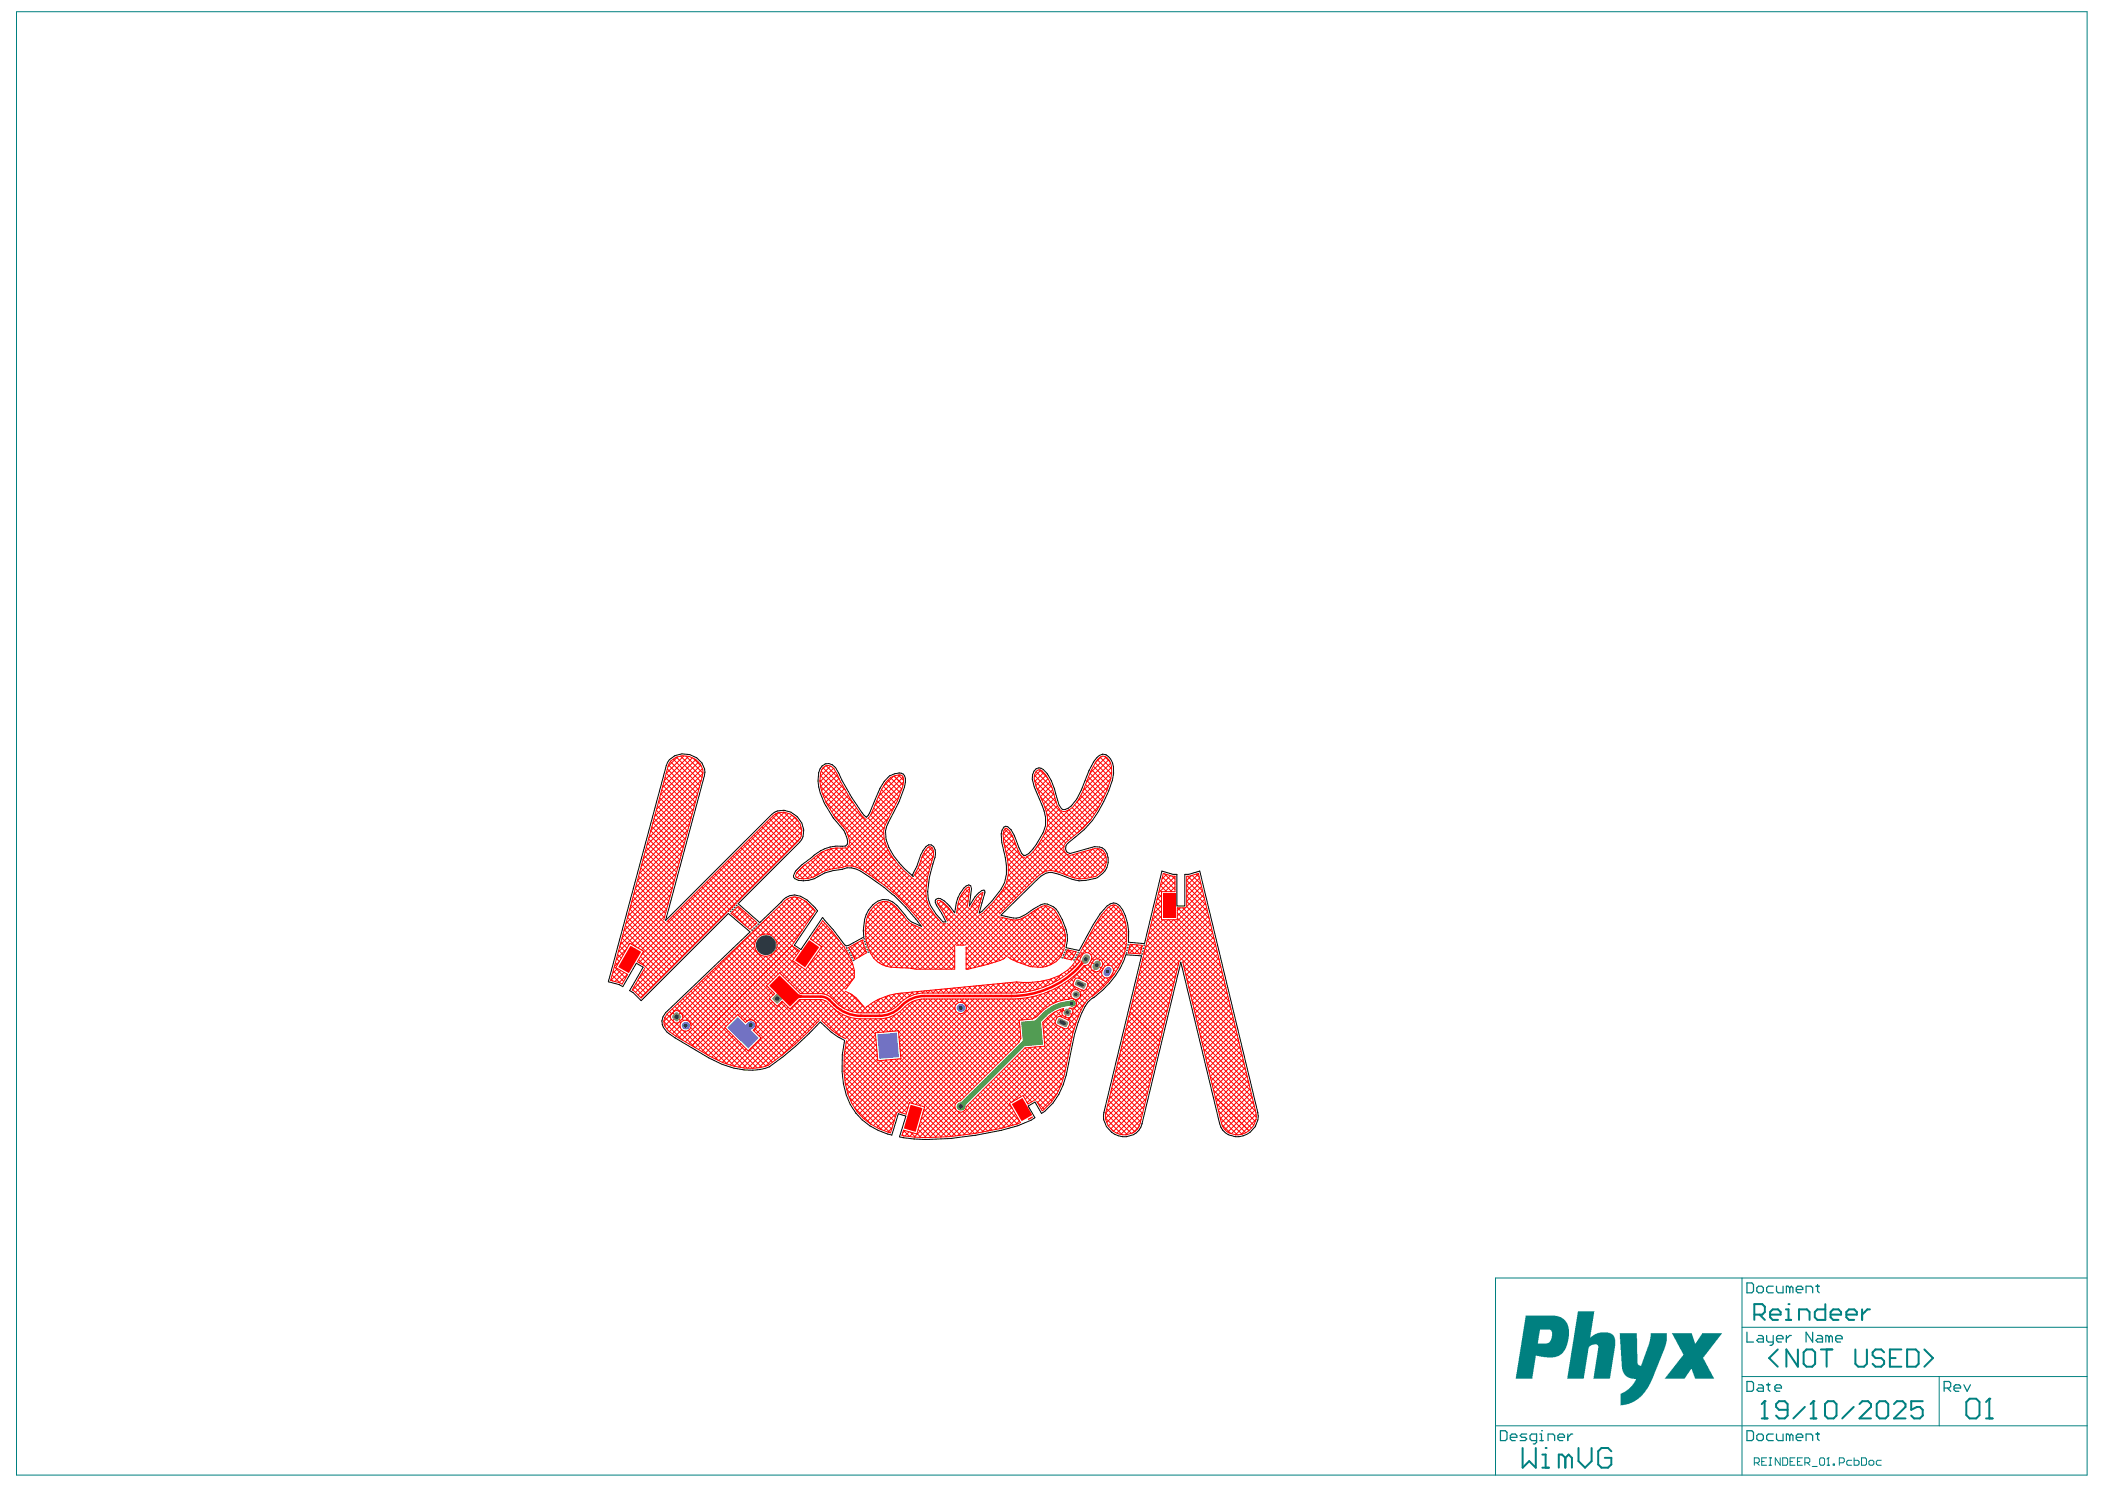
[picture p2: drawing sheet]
<svg xmlns="http://www.w3.org/2000/svg" width="297mm" height="210mm" viewBox="0 0 297 210" stroke-linecap="round" stroke-linejoin="round" font-family="sans-serif">
<g fill="#008080">
<path d="M222.7 185h2.3l-.6 3.7 .7-.5 .7-.2h1.3l.4 .2 .3 .4 .1 .4v.9l-.7 4.6h-2.4l.7-4.2a.5 .5 0 0 0-.2-.7l-.6 .1-.3 .2a.59 .59 0 0 0-.3 .6l-.6 4h-2.4z"/>
<path d="M228.5 188.1h2.5l.1 4.2 .2 .3 .1 .1 .2-.1 1.1-3.1 .2-1.4h2.3v1l-.3 1.3-1.9 4.6-.8 1.2-1 1.2-1 .5-.8 .3-.7 .1v-1.2a.45 .45 0 0 1 .4-.7l.7-.4 .6-.6 .5-.9h-.7l-.6-.2-.4-.4-.2-.4-.2-.7z"/>
<path d="M235.9 188.1h2.8l.5 1.4 .2-.1 .8-1.3h2.8l-2.7 3.4 1.6 3h-2.7l-.5-1.4h-.1l-.9 1.4h-2.8l2.4-3.1a.34 .34 0 0 0 .1-.6z"/>
<path d="M215.3 185.6h4.2l.8 .2 .6 .5 .4 .7 .1 .5-.1 1.4-.2 .8-.3 .7-.4 .6-.4 .2-.8 .3h-.9l-1.6-.3-.5 3.3h-2.3zM217.3 187.6l-.3 1.9h1.3l.3-.1 .3-.5 .1-.7a.57 .57 0 0 0-.3-.6z"/>
</g>
<g fill="none" stroke="#008080" stroke-width=".14">
<path d="M2.3 1.7h292.2v206.4h-292.2zM245.8 187.2h48.7M245.8 194.2h48.7M245.8 180.3v27.8M273.6 194.2v6.9M294.5 180.3h-83.5v27.8M211 201.1h83.5M247.6 206.3h.5l.2-.1v-.4l-.2-.1h-.5v1M247.9 206.3l.4 .4M248.6 206.2h.3M249.3 205.7h-.7v1h.7M249.6 205.7h.4"/>
<path d="M249.6 206.7h.4M249.8 205.7v1M251.2 205.7v1l-.7-1v1M251.6 205.7h.5l.2 .1v.7l-.2 .2h-.5zM252.6 206.2h.3M253.3 205.7h-.7v1h.7M253.6 206.2h.4M254.3 205.7h-.7v1h.7M254.7 206.3h.5l.2-.1v-.4l-.2-.1h-.5v1M255 206.3l.4 .4M255.7 206.9h.7M256.8 205.8l.1-.1h.4l.2 .1v.7l-.2 .2h-.4l-.1-.2z"/>
<path d="M257.8 206.7h.4M258 205.7h.1M258 205.7v1M258 205.7l-.2 .1M258.7 206.5h.2v.2h-.2zM259.6 206.3h.5l.1-.1v-.4l-.1-.1h-.5v1M261.3 206h-.5l-.2 .2v.3l.2 .2h.5M261.6 205.7v1h.6l.1-.2v-.3l-.1-.2h-.6M262.7 205.7h.5l.2 .1v.7l-.2 .2h-.5zM263.7 206.2l.2-.2h.3l.2 .2v.3l-.2 .2h-.3l-.2-.2zM265.5 206h-.6l-.1 .2v.3l.1 .2h.6"/>
</g>
<g fill="none" stroke="#008080" stroke-width=".28">
<path d="M247.6 185.4h1.1l.3-.3v-.8l-.3-.3h-1.1v2.2M248.3 185.4l.7 .8M249 197.7h.1M249 197.7v2.4M249 197.7l-.4 .4M249.8 185.4h1.5v-.3l-.4-.4h-.7l-.4 .4v.7l.4 .4h.7M250.9 190.4l-1.3 1.2 1.3 1.2M252 186.2h.7M252 184.7h.4v1.5M252.3 198.9h-1.3l-.4-.4v-.4l.4-.4h.8l.5 .4v1.6l-.5 .4h-.8l-.4-.4M252.4 184h.1M253.7 190.4v2.4l-1.6-2.4v2.4"/>
<path d="M253.9 186.2v-1.5h1.1l.3 .4v1.1M254.5 190.8l.4-.4h.8l.4 .4v1.6l-.4 .4h-.8l-.4-.4zM254.7 198.5l-1.6 1.6M255.9 197.7h.1M255.9 197.7v2.4M255.9 197.7l-.4 .4M256.9 190.4h1.7M257.5 198.1l.4-.4h.8l.4 .4v1.6l-.4 .4h-.8l-.4-.4zM257.6 184v2.2h-1.1l-.4-.4v-.7l.4-.4h1.1M257.8 190.4v2.4M258.3 185.4h1.5v-.3l-.4-.4h-.7l-.4 .4v.7l.4 .4h.7M260.5 185.4h1.5v-.3l-.3-.4h-.8l-.4 .4v.7l.4 .4h.8"/>
<path d="M261.6 198.5l-1.6 1.6M261.8 190.4v2l.4 .4h.8l.4-.4v-2M262.4 198.1l.4-.4h.8l.4 .4v.4l-1.6 1.6h1.6M262.8 184.7v1.5M263.9 184.7h-.4l-.7 .7M264.8 198.1l.4-.4h.8l.5 .4v1.6l-.5 .4h-.8l-.4-.4zM265.9 190.8l-.4-.4h-.8l-.5 .4v.4l.5 .4h.8l.4 .4v.4l-.4 .4h-.8l-.5-.4M266.7 191.6h.8M267.3 198.1l.4-.4h.8l.4 .4v.4l-1.6 1.6h1.6M268.3 190.4h-1.6v2.4h1.6M269.1 190.4h1.2l.4 .4v1.6l-.4 .4h-1.2zM271.3 197.7h-1.6v1.2l.8-.4h.4l.4 .4v.8l-.4 .4h-.8l-.4-.4"/>
<path d="M271.6 190.4l1.2 1.2-1.2 1.2M277.5 197.8l.4-.5h1l.4 .5v1.8l-.4 .5h-1l-.4-.5zM280.7 197.3h.1M280.7 197.3v2.8M280.7 197.3l-.4 .5M214.9 204.3v2.7l.9-.9 .9 .9v-2.7M217.6 207h1M217.6 205.2h.5v1.8M218.1 204.3h.1M220.9 205.7l-.5-.5h-.4v1.8M220.9 205.7v1.3M220.9 205.7l.5-.5 .4 .5v1.3"/>
<path d="M222.7 204.3v1.8l1 .9 .9-.9v-1.8M227.4 204.7l-.5-.4h-.9l-.5 .4v1.9l.5 .4h.9l.5-.4v-.9h-.9M248.6 200.1h.8M255.5 200.1h.8M280.3 200.1h.9"/>
</g>
<g fill="none" stroke="#008080" stroke-width=".17">
<path d="M246.5 194.9h.7l.2 .2v.9l-.2 .3h-.7zM246.5 181h.7l.2 .2v.9l-.2 .3h-.7zM246.5 187.9v1.4h.9M247.9 181.7l.2-.3h.5l.2 .3v.4l-.2 .3h-.5l-.2-.3zM248.1 195.3h.5l.2 .3v.7h-.7l-.2-.3 .2-.2h.7M248.1 188.4h.5l.2 .2v.7h-.7l-.2-.2 .2-.2h.7M249.3 195.3h.5M249.3 188.4v.7l.2 .2h.7M249.5 195.1v.9l.3 .3M250.2 181.4h-.7l-.2 .3v.4l.2 .3h.7M250.2 188.4v1.1l-.2 .3h-.2M250.5 195.8h.9v-.2l-.3-.3h-.4l-.2 .3v.4l.2 .3h.4"/>
<path d="M250.7 181.4v.7l.2 .3h.7v-1M250.7 188.9h.9v-.3l-.2-.2h-.5l-.2 .2v.5l.2 .2h.5M252.1 188.4v.9M252.5 181.7l-.2-.3h-.2v1M252.5 181.7v.7M252.5 181.7l.3-.3 .2 .3v.7M252.8 188.4h-.3l-.4 .5M253.5 181.9h.9v-.2l-.2-.3h-.5l-.2 .3v.4l.2 .3h.5M254.9 182.4v-1h.7l.2 .3v.7M255.8 187.9v1.4l-.9-1.4v1.4M256.2 181.4h.5M256.5 188.4h.4l.3 .2v.7h-.7l-.3-.2 .3-.2h.7"/>
<path d="M256.5 181.2v.9l.2 .3M258.1 188.6l-.2-.2h-.3v.9M258.1 188.6v.7M258.1 188.6l.2-.2 .3 .2v.7M259 188.9h1v-.3l-.3-.2h-.4l-.3 .2v.5l.3 .2h.4M274.3 195.8h.7l.3-.2v-.5l-.3-.2h-.7v1.4M274.8 195.8l.5 .5M275.7 195.8h1v-.2l-.3-.3h-.4l-.3 .3v.4l.3 .3h.4M277.1 195.3l.5 1 .4-1M211.7 201.8h.7l.3 .3v.9l-.3 .2h-.7zM213.1 202.8h.9v-.3l-.2-.2h-.4l-.3 .2v.5l.3 .2h.4M215.4 202.3h-.7l-.2 .2 .2 .3h.5l.2 .2-.2 .2h-.7"/>
<path d="M216.8 203.2h-.7l-.2-.2v-.5l.2-.2h.7v1.1l-.2 .3h-.2M217.3 203.2h.5M217.3 202.3h.2v.9M217.5 201.8h.1M218.5 203.2v-.9h.6l.3 .2v.7M219.8 202.8h1v-.3l-.3-.2h-.4l-.3 .2v.5l.3 .2h.4M221.2 202.3v.9M221.9 202.3h-.2l-.5 .5M246.5 201.8h.7l.2 .3v.9l-.2 .2h-.7zM247.9 202.5l.2-.2h.5l.2 .2v.5l-.2 .2h-.5l-.2-.2zM250.2 202.3h-.7l-.2 .2v.5l.2 .2h.7M250.7 202.3v.7l.2 .2h.7v-.9"/>
<path d="M252.5 202.5l-.2-.2h-.2v.9M252.5 202.5v.7M252.5 202.5l.3-.2 .2 .2v.7M253.5 202.8h.9v-.3l-.2-.2h-.5l-.2 .2v.5l.2 .2h.5M254.9 203.2v-.9h.7l.2 .2v.7M256.2 202.3h.5M256.5 202.1v.9l.2 .2"/>
</g>
<g fill="#f00">
<path d="M110.7 140.1l.4-.3v.1l-.2 .3z"/>
<path d="M112.7 140.2l.5 .2-.1 .4h-.4l-.2 .1z"/>
<path d="M152.6 135.4l.5 .6-.2-.1-.2 .3-.3-.3z"/>
</g>
<path d="M135.6 155.5l.2-.2 .5 .5-.2 .3z" fill="#690"/>
<g fill="none" stroke="#f00" stroke-width=".14">
<path d="M91.2 119.5l4.1 4.1M91.4 118.9l4.1 4.1M91.5 118.4l4.1 4.1M91.7 117.8l4.1 4.1M92 116.6l4.1 4.1M92.1 116l4.2 4.1-7.2 7.2M92.3 115.5l4.1 4.1M92.5 114.9l4.1 4.1M92.6 114.3l4.1 4.1M92.8 113.7l4.1 4.1M92.9 113.1l4.1 4.1M93.1 112.5l4.1 4.1"/>
<path d="M93.2 112l4.1 4.1M93.4 111.4l4.1 4.1M93.5 110.8l4.2 4.1M93.7 110.2l4.1 4.1M93.9 109.6l4.1 4.1M94 109.1l4.1 4.1M94.2 108.5l4.1 4.1M94.3 107.9l4.1 4.1M94.6 107.4l4 4M95 107.1l3.7 3.7M95.5 106.8l3.4 3.5M95.6 106.8l-1.3 1.3"/>
<path d="M96 106.7l3.1 3M96.5 106.6l-2.5 2.5M96.5 119.1l-7.1 7.1M96.8 106.7l2.4 2.4M96.8 118.1l-7.1 7.1M97.1 117.1l-7.2 7.1M97.2 106.7l-3.5 3.4M97.3 116.1l-7.1 7.1M97.6 115.1l-7.1 7.1M97.7 106.9l-4.2 4.2M97.8 107l1.2 1.1M97.9 114.1l-7.1 7.1"/>
<path d="M98.1 113.1l-7.1 7.1M98.2 107.1a2.03 2.03 0 0 1 .9 2.3l-5.4 20.4M98.2 107.1a2.65 2.65 0 0 0-3.8 .6l-8.2 30.6M98.2 107.1l-5 5M98.4 112.1l-7.1 7.1M98.6 107.5l-5.7 5.7M98.7 111.1l-7.1 7.1M98.9 107.9l-6.3 6.3M98.9 110.1l-7.1 7.1 4.1 4.1M99.1 108.4l-6.7 6.8M99.2 109.1l-7.1 7.1M104.2 120l3.6 3.5"/>
<path d="M104.6 119.6l3.5 3.5M104.9 119.2l3.6 3.6M105.3 118.9l3.6 3.5M105.7 118.5l3.5 3.5M106 118.1l3.6 3.6M106.4 117.8l3.6 3.5M106.8 117.4l3.5 3.5M107.1 117l3.6 3.6M107.5 116.6l3.6 3.6M107.9 116.3l3.5 3.5M108.2 115.9l3.6 3.6M108.6 115.5l3.6 3.6"/>
<path d="M109 115.2l3.5 3.5M109.4 114.8l3.5 3.5M109.4 114.8a2.67 2.67 0 0 1 2.9 .6 2.67 2.67 0 0 1 .6 2.9M109.4 114.8l-15.3 15.2M109.9 114.6l-19.4 19.4M109.9 114.6l3.2 3.2M110.6 114.6l2.5 2.5M110.7 114.6l-20.2 20.2M111.2 114.7l-21 21.1M111.7 115l-21.1 21.1M111.8 115l.9 .9M112.2 115.3l-21.2 21.1"/>
<path d="M112.5 115.7l-22.4 22.4M112.8 116.1l-23.5 23.6M112.9 118.3l-8.9 9M112.9 118.2l-22.5 22.5M113 116.7l-23.3 23.3M113.1 117.3l-23.1 23.1M115.7 110.1l9.4 9.4M115.8 109.4l9 9M115.8 110.9l10.5 10.5M115.9 108.8l4.5 4.5M116 111.9l14.7 14.6M116.1 108.3l3.2 3.2"/>
<path d="M116.4 108.1l-.4 .4M116.6 108l1.8 1.8M116.7 119.9l2.4 2.4M117.2 108.1l-1.4 1.4M117.2 119.7l2.5 2.5M117.3 119.7l-4.2 4.3M117.6 108.4l-1.9 1.9M117.9 119.6l2.6 2.6M117.9 108.8l-2.1 2.1M118.2 119.6l-4.3 4.3M118.2 109.3l-2.3 2.2M118.4 109.8l-2.3 2.3"/>
<path d="M118.5 110.1l-.8-1.7a1.03 1.03 0 0 0-1.2-.4 1.03 1.03 0 0 0-.7 1 6.5 6.5 0 0 0 .8 4.2l1.2 2 1.4 1.7M118.6 110.2l1.3 2.4M118.6 119.6l3.2 3.2M118.6 110.3l-2.3 2.3M118.9 119.6l-4.1 4.1M118.9 119.6a5.1 5.1 0 0 0-4.2 1.5M118.9 110.8l-2.4 2.3 14.4 14.4M119.2 111.3l-2.4 2.3M119.3 119.6l4.8 4.8M119.3 117.1l.2 .3M119.4 119.6h-.5M119.4 111.7l-2.3 2.4"/>
<path d="M119.5 117.5l.3 .8M119.6 117.7l15.7 15.6M119.7 112.2l-2.3 2.3M119.7 119.3l-.2 .2M119.8 119.3l14.9 14.9M119.8 118.3l.1 .4M119.9 118.8l-.1 .3M119.9 112.6l1.5 2.2M120 112.7l-2.3 2.3 14.9 14.9M120.3 113.1l-2.3 2.3M120.6 113.5l-2.3 2.3M120.9 114l-2.3 2.2"/>
<path d="M121.2 114.4l-2.2 2.2M121.4 114.8l.3 .4M121.5 114.9l-2.2 2.1-.1-.1M121.8 115.2l.3 .3M121.8 115.3l-2.3 2.2M122.3 115.5l-2.6 2.6M122.5 115.4l2.2 2.2M122.7 115.2l-.3 .3M122.8 115l2 1.9M123.1 114.5l1.8 1.8M123.3 114l1.9 1.8M123.5 113.5l1.9 1.9"/>
<path d="M123.7 112.9l2 2M123.9 112.4l2 2M124.2 111.9l2 2M124.4 111.4l2 2M124.7 117.3l.1 1.1M124.7 117.5l-4.6 4.7M124.8 118.2l-4.1 4.1M124.8 118.5l.4 1.2M124.8 116.7l-5.5 5.5M124.8 116.6l-.1 .6M124.9 118.8l-3.7 3.7M124.9 110.5l2 1.9"/>
<path d="M125.1 119.4l-3.4 3.3M125.2 119.7l.7 1.1M125.3 110.1l1.8 1.7M125.3 119.9l-3.2 3.1M125.4 115.3l-7.1 7.1M125.6 109.7l1.7 1.6M126.1 109.5l-1.4 1.4 2 2M126.2 109.5l1.2 1.2M126.2 113.8l-8.8 8.8-1.1 .3M126.8 109.3l.7 .8M126.8 112.4l-10.4 10.5M127 109.3l-3 3.1"/>
<path d="M127.3 111.3l-7.4 7.4 14.8 14.8M127.4 109.6l-4 4M127.5 110.3l-4.6 4.6M127.5 110.3v-.5a.54 .54 0 0 0-.6-.5l-1.2 .4-.7 .7-.6 .9-1.7 3.9M127.5 110.3l-.1 .7-.8 2-1.8 3.6M130.7 119.9l1 1M131 119.5l.7 .7M131.5 119.6l-1.4 1.4M131.5 119.6l.2 .4v.9M131.5 119.6l-.4-.2a4.3 4.3 0 0 0-1.5 2.9M141.6 117.5l1.8 1.8M141.6 118.3l5.1 5.1-5.6 5.5"/>
<path d="M141.7 119.1l4.6 4.6M141.8 117l1.1 1.1M142.2 117l-.6 .6M142.6 117.4l-1 .9M142.8 117.9l-1.1 1.1M143 118.4l-1.2 1.2M143.2 118.9l-1.2 1.3M143.4 119.4l-1.3 1.4M143.7 120l-1.5 1.4M145.9 120l-.5 .6 2.3 2.3M146 109.4l.1-.5 .3-.2 .4-.1a4.2 4.2 0 0 1 1.7 2.7l.7 2.3M146 109.4l-.1 .5 .3 1a18.5 18.5 0 0 1 1.6 4.3"/>
<path d="M146 109.4l2.7 2.7M146 110.1l3 3.1M146.1 119.8l3.2 3.2M146.2 108.9l2.2 2.2M146.3 111.2l6.1 6M146.4 119.4l4.1 4M146.5 119.2l-.5 .7M146.7 118.9l4.9 4.9M146.7 108.6l1.1 1.1M146.8 112.5l5.2 5.1M146.9 108.7l-.9 .9M146.9 118.4l5.6 5.6"/>
<path d="M147.2 118l6 5.9M147.3 109l-1.3 1.2M147.4 113.7l4.2 4.2M147.4 117.6l-.9 1.6M147.5 117.5l6.3 6.3M147.6 109.4l-1.4 1.4M147.7 116.9l2.4 2.5M147.7 114.8l3.5 3.4M147.8 116.5l-.4 1.1M147.8 116.4l2.6 2.5M147.8 115.6l2.9 3M147.8 115.3v1.2"/>
<path d="M147.9 109.8l-1.5 1.5M148.1 110.3l-1.5 1.6M148.3 110.9l-1.5 1.5M148.5 111.4l-1.5 1.5M148.7 112l-1.4 1.4M148.9 112.6l-1.4 1.3M149 113.1l-1.4 1.4M149.2 113.7l-1.4 1.4M149.2 113.7l.4 .5M149.5 114.1l-1.7 1.7M149.7 114.3l.2 .1M149.9 114.4l-2.1 2.2"/>
<path d="M150.1 119.8l.1 .3-3.1 3.1M150.1 119.4l-13.9 13.9M150.2 119.3l-.1 .4M150.3 114.5h-.3M150.3 114.5l2.5 2.4M150.4 118.8l-.2 .3M150.8 114.3l-.4 .1M151.3 113.9l2.2 2.2M151.3 113.9l-.4 .3M151.6 117.9l-1.1 .9M151.6 113.5l2.2 2.2M152 113.1l2.1 2.2"/>
<path d="M152.1 112.9l-.7 1M152.2 112.9l.6-1.3a16 16 0 0 1 2.1-4.5l.4-.3a.86 .86 0 0 1 1.2 .4 3.3 3.3 0 0 1 .2 2.8 15.3 15.3 0 0 1-5.1 7.9M152.3 112.7l2.1 2.2M152.5 112.2l2.2 2.2M152.8 111.7l2.2 2.2M153 111.2l2.2 2.3M153.1 116.5l-2.2-2.3-3.6 3.6M153.2 110.7l2.3 2.3M153.4 110.1l2.3 2.4M153.6 109.6l2.4 2.4M153.6 119.9l2.3 2.4M153.9 115.6l-1.9 1.9"/>
<path d="M154 108.6l2.4 2.3-15.7 15.7M154.2 119.8l-3.7 3.7M154.2 119.8l1.9 1.9M154.3 108.1l2.3 2.3M154.9 107.2l2 2M154.9 119.7l1.2 1.2M155 119.7l-4 4M155.1 113.7l-19.7 19.6M155.2 106.8l1.7 1.6M155.4 106.7l-.8 .9 2.1 2.2M155.5 119.9l-3.9 3.9M155.9 106.7l.7 .8"/>
<path d="M155.9 112.2l-24.6 24.5-8.4-8.3M156.1 106.8l-2.3 2.3 2.4 2.4M156.5 107.2l-3.2 3.1M156.7 107.6l-3.9 3.9M156.7 109.8l-14.7 14.8 .3-1.2M156.9 108.2l-5 5M156.9 109l-10.8 10.7M86.2 138.1l.3 .3M86.4 137.5l1.1 1.2-1.3-.4M86.5 137l1.5 1.4M86.7 136.4l1.6 1.6M86.8 135.8l.3 .3"/>
<path d="M87 135.2l.4 .4M87.1 136.6l-.7 .7M87.2 134.6l.5 .6M87.3 134.1l.6 .6M87.4 135.6l-.7 .7M87.5 133.5l.7 .7M87.6 136.9l-1.4 1.4M87.6 132.9l.9 .9M87.8 132.3l1 1M87.9 131.7l1.9 1.9M88.1 137.2l-1.3 1.3M88.1 131.2l6 6"/>
<path d="M88.2 130.6l6.3 6.2M88.4 130l6.4 6.4M88.4 137.4l.1 .1M88.4 133.9l-1.4 1.4M88.5 137.4l-1.1 1.2M88.6 129.4l6.6 6.7M88.7 128.8l6.9 6.9M88.9 128.2l7 7.1M89 127.7l7.3 7.2M89.2 127.1l7.5 7.5M89.3 126.5l7.8 7.7M89.5 139.2l1.3 1.3"/>
<path d="M89.5 125.9l7.9 7.9M89.6 125.3l4.2 4.1M89.8 138.7l1.3 1.4M89.8 124.8l4.1 4.1M90 124.2l4.1 4.1M90 138.2l1.5 1.5M90.1 135.4l2.9 2.9M90.1 123.6l4.1 4.1M90.3 123l4.1 4.1M90.3 137.8l1.6 1.6M90.4 134.9l3 3M90.4 122.4l4.1 4.1"/>
<path d="M90.6 137.3l1.7 1.7M90.6 121.8l4.1 4.2M90.7 134.5l3 3M90.7 121.3l4.1 4.1M90.8 136.8l1.8 1.8M90.9 136.2l-.9-.5 .8-1.5-1.9-1.1-2 3.4 1.7 1-.8 1.3-.3-.1M90.9 120.7l4.1 4.1M91 136.6l-1.8 3 .3 .2M91.1 120.1l4.1 4.1M93.7 130l-3.7 3.7M93.8 129.2l-4.2 4.3M94.1 128.2l-5 5"/>
<path d="M94.2 129.9l3.6 3.6M94.4 127.2l-7.2 7.1M94.6 129.5l3.6 3.6M94.6 126.2l-7.1 7.1M94.9 125.2l-7.1 7.1M95 129.2l3.5 3.5M95.2 124.2l-7.1 7.1M95.3 128.8l3.6 3.6M95.4 123.2l-7.1 7.1M95.7 128.4l3.6 3.6M95.7 122.2l-7.1 7.1M96 121.2l-7.1 7.1"/>
<path d="M96.1 128.1l3.5 3.5M96.4 127.7l3.6 3.6M96.8 127.3l3.6 3.6M97.2 127l3.5 3.5M97.5 139.8l5 5M97.6 126.6l3.5 3.6M97.9 139.4l4.9 5M97.9 126.2l3.6 3.6M98.2 139.1l5 4.9M98.3 125.9l3.5 3.5M98.6 138.7l5 5M98.7 125.5l3.5 3.5"/>
<path d="M99 138.4l4.9 4.9M99 125.1l3.6 3.6M99.4 138l6 6M99.4 124.8l3.6 3.5M99.8 137.6l6.2 6.2M99.8 124.4l3.6 3.6M100.1 137.3l11 10.9M100.1 124l3.6 3.6M100.5 123.6l3.6 3.6M100.5 136.9l11 11M100.9 123.3l3.5 3.5M100.9 136.6l11 11"/>
<path d="M101.2 122.9l3.6 3.6M101.3 136.2l11 11M101.6 122.5l3.6 3.6M101.6 135.8l11.1 11.1M102 122.2l3.5 3.5M102 135.5l11 11M102.3 121.8l3.6 3.6M102.4 135.1l11 11M102.6 128.7l-12.1 12.1-1-1M102.7 121.4l3.6 3.6M102.8 134.8l5.9 5.9M103.1 121.1l3.5 3.5"/>
<path d="M103.1 134.4l6 6M103.3 128.7l2 1.9M103.5 120.7l3.5 3.6M103.5 134l4.9 4.9M103.6 128.3l-.4 .5 2.6 2.3M103.6 128.3l.6-.5 2.6 2.4M103.6 127.7l-.7 .6-.1 .3M103.7 128.3l2.5 2.5M103.8 120.3l3.6 3.6M103.9 133.7l4.8 4.8M103.9 127.5l-.2 .1-.1 .1M104.1 128l2.4 2.4"/>
<path d="M104.3 133.3l4.8 4.8M104.5 128.1l-1 1M104.7 133l4.8 4.8M104.9 128.5l-1 1M105 132.6l4.8 4.8M105.3 128.8l-1 1M105.4 132.2l1.1 1.1M105.7 129.2l-1 .9M105.8 131.9l.8 .8M106 131.7l-11.9 11.3a1.62 1.62 0 0 0 .4 2.6l5.7 3.4a10.1 10.1 0 0 0 7.7 1.5l.5-.2a42.7 42.7 0 0 0 7.2-6.3M106.1 129.5l-1 1M106.2 130.8l-.3 .3"/>
<path d="M106.5 129.8l-1 1M106.5 133.5l-10.2 10.2M106.5 131.2l.8 .7M106.5 130.4l-.3 .3M106.7 134.1l-9.9 9.8M106.7 132.5l-10.5 10.6M106.8 130.2l-.3 .2M106.9 130.8l1 1M107 134.5l-9.7 9.7M107.3 130.4l-1.2 1.1 .8 .8M107.3 130.4l1.5 1.6M107.4 134.8l-9.9 9.9"/>
<path d="M107.7 130.1l4.7 4.7M108 129.7l4.7 4.6M108.2 139.1l-4 4.1M108.4 129.4l3.6 3.6M108.5 129.3l-14.8 14.8M108.6 139.5l-4.1 4.1M108.7 134.8l5.4 5.4M108.8 129l3.5 3.5M109 139.9l-4.1 4M109.1 134.5l5.7 5.7M109.2 128.6l3.4 3.5M109.4 132.6l2.7 2.6"/>
<path d="M109.4 134.1l6.2 6.1M109.6 128.3l3.3 3.3M109.6 133.5l6.8 6.7M109.9 127.9l3.3 3.3M110.3 127.6l3.2 3.1M110.4 127.5l-3 2.8M110.7 127.2l3.1 3.1M111.1 126.8l3 3.1M111.1 126.8a2.19 2.19 0 0 1 2.6 .4l1.1 1M111.1 126.8l-.7 .6M111.6 126.6l2.8 2.8M111.8 133.3l-14.2 14.2"/>
<path d="M111.8 135.5l-1.7 1.8M111.9 133.5l.9 .6-1 1.4M112 126.5l-16.2 16.2M112.2 133.7l-14.1 14.1M112.2 123.6l.3 .2M112.3 126.5l2.4 2.5M112.3 135.8l-1.9 1.9M112.5 123.1l.9 .9M112.5 123l-.3 .6M112.6 134l-14 14.1M112.6 126.6l-5.3 5.4M112.7 136.1l-1.9 1.9"/>
<path d="M112.8 122.7l1.2 1.2M113.1 136.4l-1.9 2M113.2 126.8l-5 5M113.2 131.2l-16 16M113.2 122.3l1.4 1.5M113.5 127l1.5 1.5M113.6 122l-1.2 1.2M113.6 136.7l-2.1 2.1M113.6 122l1.5 1.5M113.6 127.1l-4.8 4.8M113.6 136.8l5.6 5.5M114 136.4l6.4 6.3"/>
<path d="M114 121.7l1.6 1.6M114 127.5l-4.8 4.8M114.3 135.9l6.9 7M114.4 132.4l.3 .3M114.4 127.8l-4.9 4.9M114.4 121.4l1.7 1.6M114.6 135.5l7.4 7.4M114.7 121.2l-1.4 1-.8 .8M114.7 129l-18 18M114.8 128.2l.2 .3-3.1 4.7M114.8 128.2l-5.2 5.1M114.9 121l1.7 1.8"/>
<path d="M114.9 135.1l4.5 4.4 1.2-1.6M115 131.5l5.6 5.6M115.2 134.6l4.5 4.5M115.3 120.7l1.9 1.9M115.3 131.1l5.1 5M115.5 134.2l4.5 4.5M115.6 130.6l4.2 4.2M115.7 120.4l2.1 2.1M115.8 133.8l4.5 4.5M115.9 130.2l2.5 2.5M116.2 120.1l2.3 2.3M116.2 130l-.1-.1-1.7 2.5 1.5 1.2-2.2 3.2-1.9-1.3"/>
<path d="M116.2 120.1l-3.7 3.7M116.2 130l1.2 1.3 1.6 2.1M116.3 122.9a4.5 4.5 0 0 1-3.6 1l-.4-.2M116.4 130.2l-1.7 1.7 5.9 5.9M116.7 130.6l-2 2.1M117.1 131l-2 2M117.4 131.4l-1.8 1.9M117.8 131.8l-2.1 2.1M118.1 132.3l-4.1 4M118.4 132.7l-6.5 6.4M118.7 133.1l-6.4 6.4M119 133.5l-6.3 6.4"/>
<path d="M119 133.5l.2 .1v.2l.2 .2 .7 1.4M119.3 134l-6.2 6.2M119.4 139.8l-1.5 1.5M119.4 139.9l.8 .4 .6 .5 1.1 1.2M119.4 122.2l-1.9 .4M119.5 122.2h.7M119.6 134.4l-5.8 5.8M119.7 133.6l.9 1.7M119.8 134.9l-5.2 5.3M119.9 133.6l1.8-1 .1 .1 .1 .9 .4 .6-.1 .2-1.6 1M120 133.5l1.4 1.4M120.1 135.4l-4.8 4.8"/>
<path d="M120.1 135.4l.2 .3M120.3 122.2l.6 .1M120.3 134.5l.6 .7M120.3 135.8l.3 1.1v1M120.3 135.9l-4.3 4.3M120.5 136.5l-3.9 3.8M120.5 133.3l1.3 1.4M120.6 137.9l-3.1 3M120.6 137.1l-3.5 3.5M120.9 133l1.3 1.3M120.9 122.4l.7 .3M121.1 132.9l-1.1 1.1"/>
<path d="M121.4 132.7l.4 .5M121.6 122.7l3.3 2.3M121.8 133l-1.5 1.5M121.9 133.6l-1.4 1.4M122.1 131.2l5.3 5.3M122.1 134.1l-.9 .9M122.2 132.3v.3M122.2 132l4.4 4.5M122.2 132.6l.3 1.1 .3 .6M122.2 130.6l6 6-1.3-.1a4 4 0 0 1-4.1-2.1M122.2 129.9l6.8 6.8M122.3 132.9l3.6 3.5"/>
<path d="M122.4 129.3l7.4 7.4M122.6 128.8l8 7.9 7.6-7.6M122.6 134l2.3 2.2M123.3 127.9l8.7 8.8 2.7-2.6M123.6 127.6l9.2 9.1M124.1 127.3l9.4 9.4M124.6 127.2l-2.2 2.2M124.7 127.2l9.5 9.5M125 125l1.3 1.1M125.3 127.2l-3.1 3.1M125.6 120.3l-3 3M125.6 127.4l1.9 1.9"/>
<path d="M125.8 127.5l-3.7 3.7M125.8 127.5a1.86 1.86 0 0 0-2.5 .3 4.7 4.7 0 0 0-1.1 4.4M125.8 127.5l.6 .4 1.5 1.8M125.8 120.8l-2.8 2.8M125.9 120.8l.7 1.1M126.2 121.2l-2.7 2.7M126.2 127.8l-4.1 4.1M126.4 126.1l1.5 1.6M126.5 121.6l-2.6 2.6M126.6 128.2l-4.4 4.4M126.7 121.9l2 1.9-2.3 2.4M126.8 122l-2.5 2.5"/>
<path d="M126.9 128.6l-4.5 4.5M127.2 122.4l-2.4 2.4M127.3 129l-4.8 4.7M127.5 122.8l-2.3 2.4M127.6 129.4l-4.8 4.8M127.9 123.2l-2.3 2.3M127.9 127.7l1.5 1.8M128.3 130.1l-5 5.1M128.3 123.5l-2.3 2.4M128.4 130.2l-.5-.4-4.9 4.9M128.5 130.3l1.4 .6 4.8 4.8M128.6 130.3l6.1 6.2"/>
<path d="M128.6 140l.4 .3M128.8 130.4l-5.1 5.1M128.8 123.9l1.8 1.9M128.8 139.9l-.7 .8M129.3 130.6l-5.2 5.2M129.3 122.9l1.5 1.5M129.3 139.9l.3 .3M129.5 129.5l.7 1M129.6 122.4l1.3 1.4M129.6 122.3l-.5 1.1v.2M129.6 139.9l-.3 .3M129.8 121.9l1.2 1.3"/>
<path d="M129.8 130.9l-5.2 5.2M129.9 121.4l1.3 1.2M130 139.8l.2 .3M130.1 120.8l1.2 1.2M130.4 120.3l1.1 1.1M130.5 139.8l-.4 .3M130.6 125.8l.1 1M130.6 139.8l.4 .3M130.7 125.6l-2.5 2.4M130.7 126.3l-2.2 2.1M130.7 126.9l.3 .9M130.8 127l-1.9 1.8"/>
<path d="M130.8 124.7l-2.9 2.9M130.9 123.9l-3.4 3.4M130.9 123.7l-.3 2M130.9 127.5l-1.7 1.7M131.1 127.9l.8 1.2M131.1 122.9l-4 4M131.2 128l-1.6 1.6M131.3 139.7l-.4 .4M131.3 139.7l.4 .4M131.4 121.9l-4.6 4.6M131.5 128.5l-1.6 1.5M131.7 120.9l-2.6 2.6 1.6 1.6"/>
<path d="M131.7 120.9l-.8 2.8M131.7 120.1l-2 2M131.8 128.9l-1.6 1.6 4.5 4.5M131.9 129.2l1 1M132 139.6l.4 .5M132.1 129.3l-7 7M132.1 139.6l-.5 .5M132.2 127.1l.2 .5 .7 1.1 .6 1.2M132.3 127.1l.3-.1 .5 .3 .7 .7 .7 .9M132.3 127.4l8.3 8.3M132.4 129.7l-6.7 6.7M132.7 139.6l.5 .5"/>
<path d="M132.7 127.1l1.6 1.6M132.8 130.1l-6.4 6.4M132.8 127.1l-.4 .4M132.9 139.5l-.5 .6M133 130.3l3 3M133.2 127.4l-.5 .6M133.3 130.3l-6.2 6.2M133.3 139.5l.6 .6M133.4 129.2l6.6 6.6M133.5 130.3h-.4M133.6 127.8l-.7 .6M133.7 130.2l5.7 5.8"/>
<path d="M133.7 139.5l-.6 .6M134 128.2l-.8 .7M134 139.4l.7 .7M134.3 128.6l-.8 .8M134.6 139.4l-.8 .7M134.6 129l-.9 .9M134.7 129l6.4 6.5M134.7 139.4l.7 .7M134.7 134.8l-1.9 1.9M134.7 135.5l-1.2 1.2M134.7 136.3l-.4 .4M134.7 133.6v3.1h-5.4l-1.1-.1"/>
<path d="M135 133.3h1.1M135 128.6l6.6 6.7 .2-.2M135.1 128l7 6.9M135.2 127.4l-.2 1.4M135.2 127.4l8.4 8.3M135.4 126.8l9.3 9.3M135.6 126.3l1 1M135.9 125.9l.8 .7M136 139.2l.9 .9M136.2 139.2l-.9 .9M136.2 125.4l.5 .6M136.3 133.6l2.6 2.6"/>
<path d="M136.3 134.4l2 1.9M136.3 133.6v3.1a23.7 23.7 0 0 0 5.4-1.5l.1-.2M136.3 135.1l1.4 1.4M136.3 135.9l.8 .7M136.3 136.6l.2 .1M136.5 127.8l-8.7 8.7M136.6 127l-1.6 1.6M136.7 125.1l.1 .2M136.7 139.2l.9 .9M136.7 125.1a2.46 2.46 0 0 0-1.3 1.7l-.2 .6M136.7 126.2l-1.5 1.5M136.8 125.1v.3l-.3 2.4"/>
<path d="M136.8 125.3l-1.4 1.4M137 139.1l-.9 1M137.1 127.8l.8 .8-8.1 8.1M137.4 139.1l1 1M137.4 127.3l.7 .7M137.7 126.9l.6 .6M137.8 139.1l-1 1M138 126.5l.4 .4M138 139l1.1 1.1M138.2 127.6l-9.1 9.1M138.3 129l7.4 7.4M138.4 126.1l.2 .2"/>
<path d="M138.5 126.6l-10 10M138.6 139l-1.1 1.1M138.7 125.9l-.9 .8-.8 1.2M138.7 128.8l-.4 .2M138.7 139l1.1 1.1M138.7 125.9l-.8 2.8M138.8 128.7l7.7 7.7M139.1 128.3l8.1 8.1M139.4 138.9l1.2 1.2M139.5 138.9l-1.2 1.2M139.5 128l8.3 8.3M139.9 127.6l1.2 1.3"/>
<path d="M140.1 138.8l1.2 1.3M140.1 127.3l-1.4 1.5M140.2 127.2l1.3 1.3M140.3 138.8l-1.3 1.3M140.5 126.8l1.4 1.3M140.7 138.8l1.3 1.3M140.9 126.4l1.3 1.4M141 129.2l-4.7 4.7M141.1 138.7l-1.4 1.4M141.2 129.4l.9 .2M141.2 126l1.4 1.4M141.5 125.6l-1.3 1.7"/>
<path d="M141.5 125.5l1.5 1.5M141.5 129.5l-5.2 5.2M141.8 125.1l1.6 1.6M141.8 129.5l6.5 6.5M141.9 138.7l-1.4 1.4M141.9 120.1l4.1 4M142 124.6l-.5 1M142 124.6l1.7 1.7M142.1 138.6l1.4 1.5M142.1 129.6l.9 .2M142.1 129.6l-5.8 5.8M142.1 121l3.5 3.5"/>
<path d="M142.1 124l2 1.9M142.2 135l1.3 .7a5 5 0 0 0 5.5 0l.5-.6M142.2 121.9l3 2.9M142.3 123.4l2.2 2.2M142.3 122.6l2.5 2.6M142.3 122.2v1.1M142.7 138.6l-1.5 1.5M142.8 138.6l1.4 1.4M143 129.8h.4l-6.9 6.9M143.4 138.5l1.4 1.4M143.5 138.5l-1.5 1.6M143.9 120.4l-1.6 1.7"/>
<path d="M143.9 129.7l-.4 .1 5.7 5.7M143.9 120.5l-.4-.8a5.9 5.9 0 0 0-1.4-2.8h-.3l-.3 .8 .1 1.1 .5 2.2 .2 1.1M144 120.6l.2 .2M144.1 129.6l5.5 5.5 .2-.3v-.1l.4-.9M144.2 120.8l-1.9 2M144.4 120.9h.2M144.6 129.4l-7.2 7.1M144.6 129.4l5.2 5.2M144.8 129.3l-.8 .4M144.9 120.8l2.3 2.3M145.1 129.1l5 5M145.1 120.8l-2.9 2.8"/>
<path d="M145.3 120.6l-.5 .3M145.4 139.8l-1.2-1.2-1.5 1.5M145.5 128.8l4.7 4.7M145.7 138.6l.9 .9M145.7 138.6l-1.4 1.4M145.7 120.2l2.7 2.6M145.9 128.5l4.4 4.4M146 139.7l-1.1-1.1-1.4 1.5M146.3 138.5l.9 .8M146.4 128.2l3.9 4M146.5 138.5l-1.4 1.4M146.6 128.1l-8.2 8.2"/>
<path d="M146.7 138.5l-1.3 .1-2-.1-16.4 1.6a8.7 8.7 0 0 0-4.7 2M146.9 127.9l3.3 3.4M147 138.4l.7 .7M147.4 127.8l2.4 2.3-5.8 5.8M147.4 138.3l-1.3 1.3M147.5 122.9l-.7 .5M147.6 138.3l.6 .6M147.6 127.8l-8.2 8.2M147.8 139.9l1.4 1.4M148 122.8l-.4 .1M148.1 122.8h.4M148.1 138.2l-1.4 .3"/>
<path d="M148.2 139.8l-4.1 4.1M148.2 128l-7.7 7.7M148.2 138.1l.5 .5M148.5 138l-1.3 1.3M148.6 122.8l.9 .3M148.6 128.3l-6.7 6.7M148.7 137.9l.5 .5M148.8 128.4l.1 .1M148.8 135.8l-6.1-6.1-6.4 6.4M148.8 139.5l1.6 1.5M148.8 128.4a1.66 1.66 0 0 0-1.8-.6l-2.1 1.4M148.8 128.4l.9 1.4 .5 1.4"/>
<path d="M149 128.6l-6.5 6.6M149.3 137.7l.3 .4M149.3 129.1l-6.4 6.3M149.3 139.2l1.7 1.7M149.5 137.6l-1.4 .6M149.5 129.6l-6.1 6.1M149.7 139l-4.8 4.8M149.7 137.5l.4 .3M149.8 139l1.3 1.3M149.8 137.4l-1.3 1.3M149.9 134.3l-1.8 1.8M150 130.6l-5.5 5.4"/>
<path d="M150.2 131.1l-5.1 5.1M150.2 131.2l.2 1.4-.2 1M150.2 137.2l.3 .3M150.2 135l.3 .2M150.2 138.7l1.1 1.1M150.2 120.2l.2 .2M150.2 133.3l-3.1 3.1M150.3 131.8l-4.6 4.6M150.3 134.7l-.1 .4M150.4 132.4l-4 4M150.5 134.5l.8 .8-.1 .1-1.1-.2M150.5 120.5l.4 .1"/>
<path d="M150.5 137.4l1.9-1.8v-.2a.88 .88 0 0 1 .6-.9 .88 .88 0 0 1 1 .4 1.12 1.12 0 0 1-1 1.3 13.4 13.4 0 0 1-10.2 4.7h-12.4a4 4 0 0 0-2.8 1.2M150.5 120.5l-2.3 2.3M150.6 136.9l.3 .2M150.7 138.4l1.2 1.2M150.7 136.8l-1.2 .8M150.7 134l.8 .8M150.9 134.1l-.6 .6M151 136.5l.3 .3M151.1 120.7l3.3-1a1.35 1.35 0 0 1 1.7 1.3 2.64 2.64 0 0 1-2.9 2.9l-.9 .1-.9-.2-1.9-.7M151.1 138.1l.4 .4M151.1 120.7l-2.3 2.2M151.3 136.2l-.5 .6"/>
<path d="M151.3 120.6l3.1 3.1M151.4 136.1l.3 .3M151.4 138.7l-2.8 2.9M151.4 135l-.3 .4M151.5 137.7l.3 .3M151.5 134.2l-1 1M151.6 135.8l-.3 .4M151.7 135.7l.3 .3M151.7 134.2l.1 .2M151.7 139.2l-.2-.2a.74 .74 0 0 1 .7-1l1.2 .6a.74 .74 0 0 1-.7 1.1M151.7 139.2l1 .5M151.7 139.2l-1.9 1.9-1.5-1.4"/>
<path d="M151.8 135.4l-.2 .3M151.9 134.3l-.5 .9M151.9 134.3l-1.2-.3-.4 .6M151.9 137.4l.8 .8M151.9 120.4l3 3M152 135.3l.4 .3a12.5 12.5 0 0 1-9.6 4.5l-1.4-1.4M152 135.1l-.2 .2M152.1 120.4l-2.7 2.6M152.2 139.4l-.2 .2M152.2 134.8l.3 .3M152.2 134.7l-.2 .3M152.3 137l2.7 2.8"/>
<path d="M152.4 134.4l-.2 .2M152.5 120.3l2.8 2.8M152.5 134.3l.3 .3M152.6 136.6l2.8 2.9M152.7 139.7l1.1 1.1M152.7 139.7l-.3 .3M152.7 133.8l.6 .6M153 136.2l2.8 2.9M153 133.3l1.9 2M153 120.1l2.7 2.6M153.1 120.1l-3.1 3.1M153.2 136.2l-7.5 7.5-2.8-2.8"/>
<path d="M153.3 132.9l3.3 3.3M153.3 139.5l.9 1M153.5 139l1.1 1.1M153.5 132.4l4.2 4.2M153.5 136.1l.4 .4M153.8 131.9l4.2 4.2M153.9 135.7l.2 .2M153.9 136.2l-1.7 1.8M154 131.4l4.2 4.2M154.1 135.1l.3 .3M154.1 136.8l-1.4 1.4M154.3 130.9l4.1 4.2"/>
<path d="M154.4 135.4a.73 .73 0 0 1 .9 0 .73 .73 0 0 1 .2 1 .8 .8 0 0 1-.7 .7 .8 .8 0 0 1-.9-.6 1.35 1.35 0 0 1 .5-1.1zM154.5 137.1l1.7 1.6M154.6 130.5l4 4.1M154.6 137.1l-1.4 1.3M154.8 130l4 3.9M155.1 136.9l.4 .4M155.1 129.6l3.8 3.7M155.4 129.1l3.6 3.6M155.4 136.5l.2 .2M155.5 137.6l-3.7 3.7M155.6 135.9l.4 .4M155.6 136.8l-2.1 2.1"/>
<path d="M155.8 122.6l-.7 .6M155.8 128.7l3.2 3.3M155.9 120.3l-3.7 3.7M155.9 137.9l-4.6 4.6M156 136.3a.73 .73 0 0 1 .9 0 .73 .73 0 0 1 .1 .9 .8 .8 0 0 1-.7 .7 .8 .8 0 0 1-.8-.5 1.34 1.34 0 0 1 .5-1.1zM156 120.9l-3 3M156.1 128.3l2.9 2.9-4.1 4.1M156.1 121.5l-2.3 2.3M156.2 138l.3 .3M156.5 128l2.4 2.3M156.7 137.8l.1 .1M156.9 127.7l1.7 1.6"/>
<path d="M157 137.3l.2 .2M157.1 136.7l.4 .4M157.3 137.3l-3.3 3.3 .2-.1M157.3 127.7l-2.7 2.7M157.8 127.9l-4.1 4.2M157.8 127.9a6.6 6.6 0 0 1 1.2 5M157.8 127.9a.93 .93 0 0 0-1.4 .1l-1 1.1-.9 1.5-2 3.6M158.1 128.4l-5.3 5.3M158.3 135.6l-1.2 1.1M158.4 128.9l-6.6 6.5M158.6 129.4l-5.1 5M158.6 134.6a11.9 11.9 0 0 1-4.4 5.9"/>
<path d="M158.7 134.5l-1.9 1.8M158.7 129.9l-4.7 4.8M158.8 133.5l-2.6 2.7M158.9 130.6l-4.9 4.9M159 132.7l-3.4 3.4M159 131.9l-3.6 3.6M159 133l-.3 1.5M159.3 134.2l-.1 .2 1.7 .2M159.3 133.8l.8 .7M159.3 133.8v.4M159.4 133.4l-.1 .4M159.4 133.3v.1"/>
<path d="M159.5 133.2l1.7 .2-.1 .5-.2 .7zM159.9 133.2l-.6 .6M160.2 139.8l4.2 4.2M160.3 139.2l4.2 4.2M160.3 133.3l.7 .7M160.5 138.6l4.2 4.2M160.6 133.3l-1.2 1.2M160.6 138l4.2 4.2M160.7 137.4l4.2 4.2M160.9 136.8l4.2 4.2M160.9 134.4l-.1 .1M161 136.2l4.2 4.2"/>
<path d="M161.2 133.4l-1.1 1.1M161.2 135.6l4.2 4.2M161.3 135l4.2 4.2M161.3 134.9l-5.3 22.1M161.4 134.4l4.3 4.2M161.6 133.8l4.2 4.2M161.7 133.4l-.1 .2v.2l-.1 .2v.2l-.2 .6M161.7 133.2l4.2 4.2M161.9 132.6l4.2 4.2M162 132l4.2 4.2M162.2 131.4l4.2 4.3M162.3 130.9l11.4 11.3"/>
<path d="M162.5 130.3l10.9 10.9M162.6 129.7l10.6 10.6M162.7 129.1l10.3 10.2M162.9 128.5l1 1M163.2 127.3l.7 .7M163.3 126.7l.6 .6M163.5 126.1l.4 .4M163.6 125.5l.3 .3M163.7 124.9l.9 .9M163.9 124.3l1.5 1.5M163.9 127.8l-1.1 1.1M163.9 128.5l-1.3 1.3"/>
<path d="M163.9 129.2l-1.6 1.6M163.9 126.3l-.6 .6M163.9 127l-.9 .9 .9 .8M164 123.7l1.8 1.8M164.1 129.7l-2 2.1M164.2 129.7l8.5 8.6M164.3 123.3l1.5 1.5M164.6 123.4l-.6 .6M164.9 129.7l-3 3M164.9 129.7l7.6 7.6M165.2 123.5l-1.5 1.5M165.4 123.6l.4 .4"/>
<path d="M165.4 123.6l-1.2-.4-2.4 10M165.5 139.5l-6.9 6.8M165.5 123.6h.3v2.2h-1.9v3.9h2.2v-1.6h1.1M165.6 129.7l-4 4M165.6 129.7l6.7 6.7M165.7 138.5l-6.9 6.8M165.8 124.4l-1.4 1.4M165.8 125.1l-.7 .7M165.8 123.6l-2.3 2.3M165.9 137.5l-6.8 6.9M166.1 128.8l5.7 5.6M166.1 129.5l5.9 5.9"/>
<path d="M166.2 136.6l-6.9 6.8M166.2 128.1l5.4 5.4M166.4 135.7l-5.5 22.8a2.48 2.48 0 0 1-2.2 1.6 2.48 2.48 0 0 1-2.3-1.3l-.4-.9v-.9M166.5 128.1l-.4 .4M166.9 135.7l5.5 22.8a2.13 2.13 0 0 0 1.9 1.6M166.9 128.1l4.4 4.4M167 136.3l6.9 6.9M167.3 137.3l6.8 6.8M167.4 127.9l3.7 3.6M167.5 124.2l2.4 2.5M167.5 124.9l2.7 2.7M167.5 138.3l6.9 6.8"/>
<path d="M167.6 123.6l2.1 2.1M167.7 123.6h-.2v4.2M167.7 139.2l6.9 6.9M167.8 123.6l1.3-.4 8.1 33.8v.9M168.2 123.5l-.7 .7M168.2 123.5l1.3 1.2M168.8 123.3l.4 .5M169.1 123.3l-1.6 1.6M169.3 123.9l-1.8 1.8 2.9 2.9-9.9 10M169.4 124.5l-1.9 1.9 3.1 3.2M169.6 125.1l-2.1 2 3.4 3.5M169.7 125.6l-3.6 3.6"/>
<path d="M169.8 126.2l-8.4 8.5M170 126.8l-8.8 8.8M170.1 127.4l-9.2 9.2M170.3 128l-9.6 9.6M170.6 129.2l-10.4 10.3M170.7 129.8l-10.7 10.7M170.8 130.4l-11 11.1M171 131l-11.5 11.4M171.1 131.6l-4.2 4.2M171.3 132.2l-4.2 4.2M171.4 132.8l-4.2 4.2M171.6 133.4l-4.3 4.2"/>
<path d="M171.7 134l-4.2 4.2M171.8 134.6l-4.2 4.2M172 135.2l-4.2 4.2M172.1 135.8l-4.2 4.2M172.3 136.3l-4.2 4.2M172.4 136.9l-4.2 4.2M172.6 137.5l-4.3 4.2M172.7 138.1l-4.2 4.2M172.8 138.7l-4.2 4.2M173 139.3l-4.2 4.2M173.1 139.9l-4.2 4.2M93.7 144.1l2.6 2.6"/>
<path d="M93.8 143.5l4.3 4.3M94.1 143.1l.5 .5M94.5 142.7l.3 .3M94.7 143.8l-.9 .9M94.9 142.3l.3 .4M95.1 144.1l-1 1M95.2 142l8.5 8.4M95.4 144.3l.6 .7M95.6 141.6l9 9M95.7 144.3l-1.2 1.2M95.9 144.1l.2 .2M96 144.8l-1.1 1"/>
<path d="M96 141.3l9.4 9.4M96.2 145.3l-.9 .8M96.3 143.7l.2 .3M96.4 140.9l9.8 9.8M96.5 145.4l3.4 3.4M96.7 145.5l-.9 .9M96.7 140.5l10.2 10.1M97.1 140.2l10.4 10.3M97.1 145.3l4.3 4.3M97.5 144.9l5.1 5.2M102.3 145l-3.3 3.3M102.7 145.4l-3.2 3.2"/>
<path d="M103.1 145.8l-3.1 3.1M103.5 146.1l-3.1 3M103.8 146.5l-2.9 2.9M104.2 146.9l-2.8 2.7M104.6 147.2l-2.7 2.7M104.9 147.6l-2.4 2.4M105.3 148l-2.3 2.2M105.4 144.1a.77 .77 0 0 1 .8-.2 .77 .77 0 0 1 .5 .7M105.4 144.1l-.2 .1-1.1-1.1-1.8 1.9 3.3 3.2 1.8-1.8-1.1-1.1 .3-.3 .1-.4M105.8 148.1l2.3 2.3M106.1 147.7l2.5 2.4M106.5 145.1l3.8 3.8"/>
<path d="M106.5 147.3l2.5 2.5M106.7 144.6l4 4M106.9 147l2.5 2.5M107.2 146.6l2.7 2.6M108.6 140.9l-2.9 3M109 141.3l-2.7 2.7M109.4 141.7l-2.7 2.7M109.8 141.8l4 4M110.2 141.4l4 4M110.5 141.3l-4.1 4.1M110.8 141.7l-4.1 4.1M111.2 142.1l-4.1 4"/>
<path d="M111.7 142.2l2.8 2.8M112 141.8l2.9 2.9M112.4 141.4l2.9 2.9M112.8 141.1l2.8 2.8M113 141l-9.4 9.4M113.3 140.2l-5.2-5.3-11.9 11.8M113.4 141l5.2 5.2M113.7 141l-9.5 9.5M114.2 141l14.7 14.7M114.5 141l-9.7 9.6M114.9 141l15 15M115.2 141l-9.7 9.7"/>
<path d="M115.7 141l8.1 8.2M116 141l-9.8 9.7M116.5 141.2l-9.4 9.4M116.9 141.5l-8.9 8.9M117.3 141.9l-7.1 7M117.5 145.4l2-2 4.2 4.1M117.6 142.2l6.2 6.2M117.7 142.3l-1.8 1.7 1.5 1.4 .9 .6M118.1 142.6l-1.8 1.7M118.3 146l1 .5M118.5 142.9l-1.8 1.8M119 143.1l-1.9 1.9"/>
<path d="M119.1 151.1l7.1 7M119.1 150.3l7.2 7.3M119.1 149.6l7.4 7.4-.8 2.8a8.3 8.3 0 0 1-6.4-6.9l-.2-1.8M119.1 148.9l8.1 8.1M119.2 151.9l6.8 6.8M119.2 148.2l8.7 8.7M119.3 152.7l6.5 6.6M119.3 147.6l8.8 8.8M119.4 147l8.9 8.8M119.4 146.8l-.3 2v2.3M119.5 153.7l6.1 6.1M119.8 154.7l4.7 4.7"/>
<path d="M119.8 140.1l-1.6 1.6M120 140.2l2.7 2.7M120.1 143.5l-2.2 2.2M120.3 140.4l-1.6 1.6M120.5 143.6l3.1 3.1M120.6 156.2l2.4 2.4M120.7 143.7l-2.4 2.3M120.7 140.7l-1.6 1.6M121.1 141.1l-1.5 1.4M121.3 143.7l2.2 2.3-4.4 4.4M121.4 143.7l-2.6 2.6M121.4 141.4l-1.2 1.3"/>
<path d="M121.5 142.9h2.6M121.5 143.7h2.6M121.8 141.8l-1 1M122.1 143.7l1.9 1.9M122.1 143.7l-2.8 2.8M122.3 142l-.8 .9a5.2 5.2 0 0 1-4.1-2.1 2.19 2.19 0 0 0-1.6-.6l-2.9-.1-2.9-2.9-1.8 1.9 1.1 1.1-.7 .7 1.1 1.1 .7-.8 1.1 1.1 1.3-1.3h3.3a2.29 2.29 0 0 1 1.3 1 5.7 5.7 0 0 0 4.1 1.7M122.5 141.9l.9 1M122.8 143.7l1.9 1.9M122.8 143.7l-3.4 3.5M122.9 141.6l1.3 1.3M123.3 141.3l1.5 1.5M123.5 145.7l3.3-.3 .3 4-3.2 .2z"/>
<path d="M123.5 143.7l1.9 1.8M123.6 143.7l-4.4 4.3M123.6 146.6l-4.5 4.5M123.7 147.3l-4.5 4.5M123.7 148l-4.5 4.5M123.8 148.7l-4.5 4.4M123.8 141l1.6 1.6M123.8 149.3l-4.3 4.4M124.2 140.9l-2 2M124.3 149.6l10.6 10.6M124.3 143.7l1.7 1.8M124.3 143.7l-5.2 5.2"/>
<path d="M124.3 149.6l-4.7 4.7M124.3 140.8l1.6 1.6M124.6 145.6l4.5-4.5 10.3 10.3M124.9 140.6l1.5 1.5M124.9 143.6l11.2 11.1M124.9 149.5l10.7 10.6M125.1 149.5l-5.3 5.3M125.2 143.6l-6.1 6M125.4 140.4l-2.5 2.5M125.4 140.4l1.4 1.4M125.5 143.5l10.9 10.9M125.6 149.5l10.6 10.6"/>
<path d="M125.9 159.1l-.6 .6M125.9 149.5l-5.8 5.8M126 140.3l1.1 1.1M126 143.3l10.8 10.7M126.2 158l-1.4 1.5M126.3 149.4l10.6 10.6M126.3 140.2l-2.6 2.7M126.4 143.1l-2.6 2.6M126.5 143l10.7 10.6M126.6 157l-2.4 2.3M126.6 140.2l.9 .9M126.8 149.4l-6.5 6.4"/>
<path d="M126.8 156.9l1.1 .3 .4-1.7 2.2 .7-1.1 3.8-1.9-.6-.2 .8 1.7 .2M126.9 146.3l8.8 8.8M126.9 147.1l8.3 8.3M127 142.7l10.5 10.6M127 149.4l10.5 10.5M127 147.9l7.8 7.8M127.1 148.7l7.8 7.8M127.2 140.1l-2.8 2.8M127.3 140.1l.7 .7M127.3 142.4l10.6 10.5M127.5 159.5l.9 .8M127.6 142.1a4.7 4.7 0 0 1-3.5 1.6"/>
<path d="M127.7 159.5l-.3 .3M127.7 142l10.6 10.5M128 140l.4 .5M128 140l-2.6 2.7M128.1 141.7l10.5 10.5M128.2 156.1l-.9 .9M128.3 159.6l-.6 .6M128.5 159.7l.7 .7M128.6 141.4l10.4 10.4M128.9 159.8l-.6 .5M129.4 159.9l.6 .5M129.6 159.3l1.1 1.2"/>
<path d="M129.7 141l10 10.1M129.7 158.7l1.7 1.7M129.9 158.2l2.2 2.2M130 140.9l-4.5 4.6M130.1 157.6l2.7 2.8M130.2 157l3.4 3.4M130.3 140.9l9.8 9.8M130.4 156.5l3.8 3.8M130.8 140.9l-4.5 4.5M131.1 140.9l9.4 9.4M131.5 140.9l-4.7 4.7M131.8 140.9l9.1 9.1"/>
<path d="M132.3 140.9l-5.4 5.4M132.5 140.9l8.7 8.7M133 140.9l-6.1 6.1M133.3 140.9l1.5 1.5M133.7 140.9l-6.7 6.8M134 140.9l.9 .9M134.5 140.9l-7.5 7.5M134.6 140.1l.8-.8 .7 .8M134.8 156.1l-4.4 4.4M134.8 142.1l-14.2 14.2M134.8 140.9l.5 .5M134.9 142.7l-14 14"/>
<path d="M135 156.6l-3.8 3.9M135.1 156.8l3 3M135.2 140.9l-8.1 8.1M135.3 142.9l6.3 6.3M135.4 143l-14.2 14.1M135.5 156.9l-3.6 3.5M135.5 140.9l7.2 7.2M135.9 156.8l2.9 2.9M136 140.9l-.5 .5M136 142.9l6 5.9M136.2 140.9l6.9 6.8M136.3 156.4l3.1 3.1"/>
<path d="M136.3 142.5l6 6M136.5 155.9l3.5 3.5M136.7 140.9l-.6 .7M136.9 155.6l3.7 3.7M137 140.9l6.4 6.5M137.3 155.2l3.9 4M137.4 140.9l-1.1 1.1M137.6 154.8l4.2 4.2M137.6 159.9l-3.5 .4-3.5 .2-1.6-.1M137.7 140.9l6.1 6.1M138 154.5l4.4 4.4M138.2 140.9l-16.6 16.6"/>
<path d="M138.4 154.1l4.6 4.6M138.4 140.9l5.6 5.6M138.7 153.7l4.8 4.8M138.9 140.9l-16.9 17M139.1 153.4l4.8 4.7-.6 .5M139.2 140.9l4.8 4.8M139.5 153l3.4 3.4M139.7 140.9l-17.3 17.3M139.8 152.6l2.9 2.9M139.9 140.9l4 4M140.2 152.3l3 2.9M140.4 140.9l-17.6 17.6"/>
<path d="M140.6 151.9l3.1 3.1M140.7 140.9l3.2 3.2-14 13.9M140.9 151.5l3.2 3.2M141.1 140.9l-17.9 17.9M141.3 151.2l4.3 4.2M141.4 140.9l3 3M141.7 150.8l4.4 4.4M141.9 140.9l-18.2 18.1M142.1 150.4l5.6 5.7M142.1 140.9l2.9 2.9M142.4 150.1l5.7 5.6M142.5 155.8l-3.9 3.9"/>
<path d="M142.6 140.9l-16 16M142.7 140.1h-12.3a5.4 5.4 0 0 0-4 2 3.7 3.7 0 0 1-2.3 .8M142.8 156.2l-3.3 3.3M142.8 149.7l5.6 5.6M143 156.7l-2.6 2.6M143.2 149.3l5.5 5.6M143.3 157.2l-2 2M143.4 140.9l-14.8 14.7M143.5 148.9l5.5 5.6M143.5 158.6l-2.2 .6-3.7 .7M143.6 157.6l-1.3 1.3M143.6 140.9l2.6 2.6"/>
<path d="M143.9 148.6l5.4 5.4M143.9 144.8l-14.3 14.2M144 145.5l-15 14.9M144 146.1l-14.3 14.3M144.2 140.8l-15 15M144.3 140.8l2.3 2.3M144.3 148.2l5.2 5.3M144.6 147.8l5.2 5.2M144.9 155.5l.2 .2M144.9 140.7l2 2.1M145 140.7l-15.2 15.3M145.3 147.8l4.6 4.6"/>
<path d="M145.4 147.8l-12.7 12.6M145.5 140.6l1.8 1.8M145.7 157.6l-.6 .3 .6-.3M145.9 155.2l-.8 .5-.7-1.2-2 1.2 1.6 2.7-.5 .2M145.9 140.5l-15.6 15.6M146 147.7l4.1 4.1-3.7 3.8M146.1 140.5l1.6 1.6M146.2 147.7l-12.7 12.7M146.3 155.4l1.1 1.1M146.7 147.6l3.6 3.7M146.7 140.3l1.5 1.5M147 140.2l-16.8 16.8"/>
<path d="M147 147.6l-12.7 12.7M147.2 145.3l3.6 3.5M147.3 140.1l1.4 1.4M147.3 146.1l3.3 3.3M147.3 147.6l3.1 3M147.4 146.9l3.1 3.1M147.4 144l3.6 3.6M147.8 143.6l3.3 3.4M148.2 143.2l.7 .8M148.6 142.9l.6 .6M148.9 144.2l-1.6 1.6M148.9 142.7l-1.7 1.8 3.7 3.7"/>
<path d="M149 142.7l.9 .8M149.2 154.3l-2.3 2.2M149.2 144.6l-1.9 1.9M149.3 143.5l.4-.1 1.2 .6a.74 .74 0 0 1-.7 1.1l-1.2-.6a.91 .91 0 0 1 .3-1zM149.6 142.4l.3 .4M149.7 144.9l-2.3 2.3M149.8 152.9l-3.1 3.1M149.9 144.9l1.4 1.5M149.9 143.2l-.2 .2M150.1 142.3l-.3 .7a.78 .78 0 0 0 1.4 .3M150.2 145.1l-15.1 15.1M150.3 150.9l-4.3 4.3"/>
<path d="M150.4 143.5l-.2 .1M150.5 150l-5.6 5.5M150.7 145l.7 .7M150.7 143.6l1 1M150.7 149l-6 6.1M150.9 148.1l-6.5 6.5M150.9 144.5l.7 .7M151.1 147.2l-8.3 8.2M151.1 140.5l-.4 .5M151.2 143.3l.7 .8M151.3 146.3l-13.7 13.6M151.4 142.8l.7 .7"/>
<path d="M151.5 140.9a6.6 6.6 0 0 0-5.2 2.5l-.7 .4-1.8 .1 .3 2.6-.3 .5-8.3 8.3a.8 .8 0 0 0-.7 .8 .8 .8 0 0 0 .7 .8 .8 .8 0 0 0 .8-.8l8.4-8.3 2.7-.2-.3-3.4a5.5 5.5 0 0 1 3-1.9l-2.9 2.8M151.5 140.9a.7 .7 0 0 1 .3 .9 .7 .7 0 0 1-.8 .4 .5 .5 0 0 1 .3 .7l-.1 .4M151.5 142.2l.8 .8M151.5 145.3l-14.7 14.7M151.8 141l1 1M151.9 141.8l.7 .7M151.9 144.2l-15.9 15.9M152.3 140.8l.8 .7M152.3 143l-1.3 1.3M152.5 140.2l.9 .9M152.9 141.9a20.9 20.9 0 0 0-2.1 6.8 12.9 12.9 0 0 1-2.4 6.8l-1.3 1.2-.8-1.4M153.1 141.4l-2.4 2.5"/>
<path d="M153.3 141.2l-.4 .6M153.9 140.6l-.6 .6M156 157.7l2.3 2.4M156 157l3.1 3M156.2 156.4l3.4 3.5M156.3 155.8l3.8 3.8M156.5 155.2l4 4.1M156.6 154.6l4.2 4.2M156.7 159.1l.4 .5M156.7 154l4.2 4.2M156.9 153.4l4.2 4.2M157 152.8l4.2 4.2"/>
<path d="M157.2 152.3l4.2 4.2M157.3 151.7l4.2 4.2M157.5 151.1l4.2 4.2M157.6 150.5l4.2 4.2M157.7 149.9l4.2 4.2M157.9 149.3l4.2 4.2M158 148.7l4.2 4.2M158.2 148.1l4.2 4.2M158.3 147.5l4.2 4.2M158.5 146.9l4.2 4.2-6.7 6.7M158.6 146.3l4.2 4.2M158.7 145.7l4.2 4.2"/>
<path d="M158.9 145.1l4.2 4.2M159 144.5l4.2 4.2M159.2 143.9l4.2 4.2M159.3 143.3l4.2 4.2M159.5 142.7l4.2 4.2M159.6 142.1l4.2 4.2M159.7 141.6l4.2 4.2M159.9 141l4.2 4.2M160 140.4l4.2 4.2M160.7 159l-.8 .8M161 157.9l-2.2 2.2M161.3 156.9l-3.1 3.1"/>
<path d="M161.5 156l-3.9 3.8M161.7 155l-4.6 4.6M162 154l-5.2 5.2M162.2 153l-5.8 5.8M162.4 152.1l-6.2 6.2M162.9 150.1l-6.9 6.9M163.1 149.2l-6.8 6.8M163.4 148.2l-6.9 6.9M163.6 147.2l-6.9 6.9M163.8 146.3l-6.8 6.8M164.1 145.3l-6.9 6.8M164.3 144.3l-6.9 6.9"/>
<path d="M164.5 143.3l-6.8 6.9M164.8 142.4l-6.9 6.8M165 141.4l-6.9 6.9M165.2 140.4l-6.8 6.9M168 140.2l6.8 6.8-4.2 4.2M168.2 141.2l6.9 6.8M168.4 142.1l6.9 6.9M168.7 143.1l6.8 6.9M168.9 144.1l6.9 6.8M169.1 145l6.9 6.9M169.4 146l6.8 6.9M169.6 147l6.9 6.8"/>
<path d="M169.8 148l6.9 6.8M170.1 148.9l6.8 6.9M170.3 149.9l6.9 6.9M170.5 150.9l6.8 6.7M171 152.8l5.9 5.9M171.2 153.8l5.4 5.3M171.5 154.7l4.7 4.8M171.7 155.7l4.1 4.1M171.9 156.7l3.3 3.3M172.2 157.7l2.4 2.4M172.4 158.7l1.3 1.2M173.3 140.5l-4.2 4.2"/>
<path d="M173.4 141.1l-4.2 4.2M173.6 141.7l-4.3 4.2M173.7 142.3l-4.2 4.2M173.8 142.9l-4.2 4.2M174 143.5l-4.2 4.2M174.1 144.1l-4.2 4.2M174.3 144.7l-4.2 4.2M174.4 145.3l-4.2 4.2M174.6 145.9l-4.3 4.2M174.7 146.5l-4.2 4.2M175 147.6l-4.2 4.2 6.3 6.4M175.1 148.2l-4.2 4.2"/>
<path d="M175.3 148.8l-4.2 4.2M175.4 149.4l-4.2 4.2M175.6 150l-4.3 4.2M175.7 150.6l-4.2 4.2M175.8 151.2l-4.2 4.2M176 151.8l-4.2 4.2M176.1 152.4l-4.2 4.2M176.3 153l-4.2 4.2M176.4 153.6l-4.2 4.2M176.6 154.2l-4.3 4.2M176.7 154.8l-4.2 4.1M176.8 155.4l-4 4"/>
<path d="M177 156l-3.8 3.7M177.1 156.6l-3.3 3.3M177.2 157.9l-2.1 2.1M177.2 157.9a2.77 2.77 0 0 1-2.9 2.2M177.2 157.2l-2.9 2.9M127.3 160l.2 .2"/>
<circle cx="108.1" cy="133.3" r="1.56"/>
<circle cx="95.5" cy="143.5" r=".85"/>
<circle cx="96.7" cy="144.7" r=".77"/>
<circle cx="135.6" cy="142.2" r=".8"/>
<circle cx="151.8" cy="140.3" r=".7"/>
</g>
<path d="M154.2 135.8l1.1 .7M155.2 135.4l-.9 1.5M95 142.9l1 1M96 142.9l-1 1M150 142.5l1.2 .6M150.9 142.2l-.5 1.2" fill="none" stroke="#f00" stroke-width=".18"/>
<path d="M151.2 141.5a5.4 5.4 0 0 0-3.8 1.6l-1.2 1.3a2.68 2.68 0 0 0-.6 1.7l-10 10" fill="none" stroke="#690" stroke-width=".7"/>
<path d="M110.7 139.8a2 2 0 0 0 1.6 .8h3.5a2.29 2.29 0 0 1 1.9 1.1M153.2 135.3a13.1 13.1 0 0 1-10.4 5.2h-12.4a4.5 4.5 0 0 0-3.4 1.6 4.2 4.2 0 0 1-2.9 1.2 10.3 10.3 0 0 1-4.4-.3 5.3 5.3 0 0 1-2-1.3M117.7 141.7h.1" fill="none" stroke="#f00" stroke-width=".35"/>
<path d="M104.8 145.7h.1M105.9 144.6l-1.1 1.1" fill="none" stroke="#6e6eff" stroke-width="1"/>
<path d="M110.7 139.8h.1" fill="none" stroke="#f00" stroke-width=".7"/>
<path d="M110.7 139.8l-1 1.1" fill="none" stroke="#f00" stroke-width="1"/>
<circle cx="124.6" cy="146.6" r=".21" fill="#6e6eff"/>
<circle cx="124.6" cy="146.6" r=".1" fill="#a6968d"/>
<circle cx="126.2" cy="148.6" r=".21" fill="#6e6eff"/>
<circle cx="126.2" cy="148.6" r=".1" fill="#a6968d"/>
<circle cx="124.7" cy="148.6" r=".21" fill="#6e6eff"/>
<circle cx="124.7" cy="148.6" r=".1" fill="#a6968d"/>
<circle cx="125.9" cy="146.4" r=".21" fill="#6e6eff"/>
<circle cx="125.9" cy="146.4" r=".1" fill="#a6968d"/>
<circle cx="96.7" cy="144.7" r=".53" fill="#6e6eff"/>
<circle cx="96.7" cy="144.7" r=".31" fill="#1f4769"/>
<circle cx="105.9" cy="144.6" r=".52" fill="#6e6eff"/>
<circle cx="105.9" cy="144.6" r=".31" fill="#1f4769"/>
<path d="M94.9 143.2l.4-.3h.4l.3 .3v.4l-.3 .4h-.4l-.4-.4z" fill-rule="evenodd" fill="#808080"/>
<g fill="#808080">
<path d="M94.9 143.2l.2 .2-.2 .2z"/>
<path d="M95.3 144l.2-.2 .2 .2z"/>
<path d="M95.9 143.4l.1-.2 .1 .2-.1 .2z"/>
<path d="M95.3 142.9h.4l-.2 .2z"/>
</g>
<circle cx="95.5" cy="143.4" r=".31" fill="#1f4769"/>
<circle cx="135.6" cy="142.2" r=".56" fill="#6e6eff"/>
<circle cx="135.6" cy="142.2" r=".31" fill="#1f4769"/>
<path d="M108.9 140.9l.8-.8 .7 .8-.7 .7z" fill-rule="evenodd" fill="#808080"/>
<circle cx="109.7" cy="140.9" r=".31" fill="#1f4769"/>
<path d="M120.4 135.5h.1" fill="none" stroke="#808080" stroke-width=".21"/>
<circle cx="120.4" cy="135.5" r=".1" fill="#1f4769"/>
<path d="M120.2 135.1h.1" fill="none" stroke="#808080" stroke-width=".21"/>
<circle cx="120.2" cy="135.1" r=".1" fill="#1f4769"/>
<path d="M120.1 134.8h.1" fill="none" stroke="#808080" stroke-width=".21"/>
<circle cx="120.1" cy="134.8" r=".1" fill="#1f4769"/>
<path d="M119.9 134.4h.1" fill="none" stroke="#808080" stroke-width=".21"/>
<circle cx="119.9" cy="134.4" r=".1" fill="#1f4769"/>
<path d="M122.5 134.3h.1" fill="none" stroke="#808080" stroke-width=".21"/>
<circle cx="122.5" cy="134.3" r=".1" fill="#1f4769"/>
<path d="M119.7 134.1h.1" fill="none" stroke="#808080" stroke-width=".21"/>
<circle cx="119.7" cy="134.1" r=".1" fill="#1f4769"/>
<path d="M122.4 134h.1" fill="none" stroke="#808080" stroke-width=".21"/>
<circle cx="122.4" cy="134" r=".1" fill="#1f4769"/>
<path d="M119.5 133.7h.1" fill="none" stroke="#808080" stroke-width=".21"/>
<circle cx="119.5" cy="133.7" r=".1" fill="#1f4769"/>
<path d="M122.2 133.6h.1" fill="none" stroke="#808080" stroke-width=".21"/>
<circle cx="122.2" cy="133.6" r=".1" fill="#1f4769"/>
<circle cx="108.1" cy="133.3" r="1.39" fill="#808080"/>
<circle cx="108.1" cy="133.3" r="1.39" fill="#1f4769"/>
<path d="M122.1 133.2h.1" fill="none" stroke="#808080" stroke-width=".21"/>
<circle cx="122.1" cy="133.2" r=".1" fill="#1f4769"/>
<path d="M122 132.8h.1" fill="none" stroke="#808080" stroke-width=".21"/>
<circle cx="122" cy="132.8" r=".1" fill="#1f4769"/>
<path d="M121.9 132.4h.1" fill="none" stroke="#808080" stroke-width=".21"/>
<circle cx="121.9" cy="132.4" r=".1" fill="#1f4769"/>
<path d="M106.1 131.2h.1" fill="none" stroke="#808080" stroke-width=".21"/>
<circle cx="106.1" cy="131.2" r=".1" fill="#1f4769"/>
<path d="M106.4 130.9h.1" fill="none" stroke="#808080" stroke-width=".21"/>
<circle cx="106.4" cy="130.9" r=".1" fill="#1f4769"/>
<path d="M106.7 130.6h.1" fill="none" stroke="#808080" stroke-width=".21"/>
<circle cx="106.7" cy="130.6" r=".1" fill="#1f4769"/>
<path d="M107 130.4h.1" fill="none" stroke="#808080" stroke-width=".21"/>
<circle cx="107" cy="130.4" r=".1" fill="#1f4769"/>
<path d="M103.1 128.6h.1" fill="none" stroke="#808080" stroke-width=".21"/>
<circle cx="103.1" cy="128.6" r=".1" fill="#1f4769"/>
<path d="M103.4 128.3h.1" fill="none" stroke="#808080" stroke-width=".21"/>
<circle cx="103.4" cy="128.3" r=".1" fill="#1f4769"/>
<path d="M103.6 128h.1" fill="none" stroke="#808080" stroke-width=".21"/>
<circle cx="103.6" cy="128" r=".1" fill="#1f4769"/>
<path d="M103.9 127.7h.1" fill="none" stroke="#808080" stroke-width=".21"/>
<circle cx="103.9" cy="127.7" r=".1" fill="#1f4769"/>
<circle cx="135.6" cy="156.1" r=".56" fill="#690"/>
<circle cx="135.6" cy="156.1" r=".31" fill="#1f4769"/>
<path d="M149.3 143.7l.3-.1 1 .5 .1 .3-.2 .4-.2 .1-1-.5-.1-.3z" fill-rule="evenodd" fill="#808080"/>
<g fill="#808080">
<path d="M149.2 144.1l.1 .1v.2z"/>
<path d="M150.4 144.7l.1 .1-.2 .1z"/>
<path d="M150.6 144.1l.1 .3-.2-.1z"/>
<path d="M149.3 143.7l.3-.1-.1 .2z"/>
</g>
<path d="M149.7 144.1l.5 .3" fill="none" stroke="#1f4769" stroke-width=".49"/>
<path d="M150.3 142.4l.3-.1 .4 .2 .1 .3-.2 .4-.3 .1-.4-.2-.1-.3z" fill-rule="evenodd" fill="#808080"/>
<g fill="#808080">
<path d="M150.3 142.4l.3-.1-.1 .2z"/>
<path d="M150.1 142.8l.2 .1-.1 .2z"/>
<path d="M150.7 143.1l.2 .1-.3 .1z"/>
<path d="M151 142.5l.1 .3-.2-.1z"/>
</g>
<circle cx="150.6" cy="142.8" r=".24" fill="#1f4769"/>
<circle cx="151.2" cy="141.5" r=".45" fill="#690"/>
<circle cx="151.2" cy="141.5" r=".24" fill="#1f4769"/>
<circle cx="151.8" cy="140.3" r=".45" fill="#808080"/>
<circle cx="151.8" cy="140.3" r=".24" fill="#1f4769"/>
<path d="M151.9 138.3l.2-.1 1.1 .5 .1 .3-.2 .3-.3 .2-1-.5-.1-.3z" fill-rule="evenodd" fill="#808080"/>
<g fill="#808080">
<path d="M151.7 138.7l.2 .1-.1 .2z"/>
<path d="M152.9 139.3h.2l-.3 .2z"/>
<path d="M153.2 138.7l.1 .3-.2-.1z"/>
<path d="M151.9 138.3l.2-.1v.2z"/>
</g>
<path d="M152.2 138.7l.5 .3" fill="none" stroke="#1f4769" stroke-width=".49"/>
<path d="M156.4 136.9l-.2 .3" fill="none" stroke="#6e6eff" stroke-width=".98"/>
<circle cx="156.3" cy="137.1" r=".28" fill="#1f4769"/>
<path d="M154.9 136l-.2 .4" fill="none" stroke="#808080" stroke-width=".98"/>
<circle cx="154.8" cy="136.2" r=".28" fill="#1f4769"/>
<path d="M151.6 135.4h.1" fill="none" stroke="#808080" stroke-width=".21"/>
<circle cx="151.6" cy="135.4" r=".1" fill="#1f4769"/>
<path d="M153.3 135.1l-.2 .4" fill="none" stroke="#808080" stroke-width=".98"/>
<circle cx="153.2" cy="135.3" r=".28" fill="#1f4769"/>
<path d="M149.9 135.1h.1" fill="none" stroke="#808080" stroke-width=".21"/>
<circle cx="149.9" cy="135.1" r=".1" fill="#1f4769"/>
<path d="M151.8 135.1h.1" fill="none" stroke="#808080" stroke-width=".21"/>
<circle cx="151.8" cy="135.1" r=".1" fill="#1f4769"/>
<path d="M150 134.7h.1" fill="none" stroke="#808080" stroke-width=".21"/>
<circle cx="150" cy="134.7" r=".1" fill="#1f4769"/>
<path d="M151.9 134.7h.1" fill="none" stroke="#808080" stroke-width=".21"/>
<circle cx="151.9" cy="134.7" r=".1" fill="#1f4769"/>
<path d="M161.1 134.6h.1" fill="none" stroke="#808080" stroke-width=".21"/>
<circle cx="161.1" cy="134.6" r=".1" fill="#1f4769"/>
<path d="M158.9 134.4h.1" fill="none" stroke="#808080" stroke-width=".21"/>
<circle cx="158.9" cy="134.4" r=".1" fill="#1f4769"/>
<path d="M152.1 134.4h.1" fill="none" stroke="#808080" stroke-width=".21"/>
<circle cx="152.1" cy="134.4" r=".1" fill="#1f4769"/>
<path d="M150.2 134.4h.1" fill="none" stroke="#808080" stroke-width=".21"/>
<circle cx="150.2" cy="134.4" r=".1" fill="#1f4769"/>
<path d="M161.2 134.2h.1" fill="none" stroke="#808080" stroke-width=".21"/>
<circle cx="161.2" cy="134.2" r=".1" fill="#1f4769"/>
<path d="M159 134.1h.1" fill="none" stroke="#808080" stroke-width=".21"/>
<circle cx="159" cy="134.1" r=".1" fill="#1f4769"/>
<path d="M150.4 134h.1" fill="none" stroke="#808080" stroke-width=".21"/>
<circle cx="150.4" cy="134" r=".1" fill="#1f4769"/>
<path d="M161.3 133.8h.1" fill="none" stroke="#808080" stroke-width=".21"/>
<circle cx="161.3" cy="133.8" r=".1" fill="#1f4769"/>
<path d="M159.1 133.7h.1" fill="none" stroke="#808080" stroke-width=".21"/>
<circle cx="159.1" cy="133.7" r=".1" fill="#1f4769"/>
<path d="M161.4 133.4h.1" fill="none" stroke="#808080" stroke-width=".21"/>
<circle cx="161.4" cy="133.4" r=".1" fill="#1f4769"/>
<path d="M159.2 133.3h.1" fill="none" stroke="#808080" stroke-width=".21"/>
<circle cx="159.2" cy="133.3" r=".1" fill="#1f4769"/>
<g fill="#f00">
<path d="M164.1 126h1.8v3.5h-1.8z" fill-rule="evenodd"/>
<path d="M128.5 155.8l1.7 .5-1 3.4-1.7-.5z" fill-rule="evenodd"/>
<path d="M142.8 155.7l1.5-.8 1.4 2.4-1.5 .9z" fill-rule="evenodd"/>
<path d="M89 133.4l1.5 .9-1.8 3-1.5-.9z" fill-rule="evenodd"/>
<path d="M114.2 132.6l1.4 1-2 2.9-1.4-1z" fill-rule="evenodd"/>
</g>
<path d="M102.6 145l1.5-1.5 3 2.9-1.5 1.5z" fill-rule="evenodd" fill="#6e6eff"/>
<path d="M108.5 139.1l1.5-1.5 3 2.9-1.5 1.5z" fill-rule="evenodd" fill="#f00"/>
<path d="M123.8 145.9l2.8-.2 .3 3.4-2.8 .3z" fill-rule="evenodd" fill="#6e6eff"/>
<path d="M144.1 144.1l2.8-.2 .3 3.5-2.8 .2z" fill-rule="evenodd" fill="#690"/>
<g fill="none" stroke="#000" stroke-width=".14">
<path d="M94 108l-8.2 30.5 1.6 .4 .5 .3 1.9-3.3 1 .5-2 3.3 .5 .3 1.2 1.2 12.3-12.3 3 2.6-11.9 11.4a1.88 1.88 0 0 0 .4 2.9l5.8 3.4a10.3 10.3 0 0 0 7.8 1.5l.6-.2a42.9 42.9 0 0 0 7.3-6.3l1.5 1.4 .9 .6 1 .6a14.2 14.2 0 0 0 .8 9 8.7 8.7 0 0 0 5.8 4.3l1-3 1 .3-.9 3a22.6 22.6 0 0 0 7.2 .2l3.6-.5 3.6-.7 2.3-.6 1.9-.8 .5-.3-.9-1.7 .9-.5 1 1.6a8.4 8.4 0 0 0 3.5-5.5l.5-2.8a18.4 18.4 0 0 1 2.5-7.4l.6-.6a11.9 11.9 0 0 0 4.8-6.1l2.2 .1-5.3 22.1M94 108a2.3 2.3 0 0 1 2.2-1.7 2.91 2.91 0 0 1 3.3 2.6l-.1 .5M94 108h.1M99.4 109.4h.1M99.4 109.4l-5.5 20.4 15-14.9M108.9 114.9a2.3 2.3 0 0 1 2.7-.3 2.91 2.91 0 0 1 1.5 3.8l-8.9 9.1 3 2.6 3-2.8a2.38 2.38 0 0 1 3.7-.3l1.5 1.5-3.3 4.8 .9 .6 3.1-4.5 1.5 1.8 1.6 2.1 .2 .1h.4l2.1-1.2a4.7 4.7 0 0 1 1.9-5.1 2.23 2.23 0 0 1 2.8 .6l1.5 1.9 .5 .4 1.4 .7a28.1 28.1 0 0 0-9.2-8.1l-.6-.2h-.7l-3.1 .7a4.7 4.7 0 0 1-3.7 1.1l-.6-.3-.1-.4 .2-.6 .9-.9a16.4 16.4 0 0 1 3.3-2.3 7.1 7.1 0 0 1 2.9-.4l.3-.2a2.74 2.74 0 0 0-.6-2 11.6 11.6 0 0 1-3.6-6.9 2.19 2.19 0 0 1 1.1-2.4l.5-.1 .4 .2 .5 .4a42.2 42.2 0 0 0 4 6.7l.4 .3 .2-.3 1.7-3.8 .6-1a2.31 2.31 0 0 1 2.6-1 1.68 1.68 0 0 1 .2 1.8l-.7 2.1-1.6 3a3.5 3.5 0 0 0 .1 3.5 12.5 12.5 0 0 0 3.5 4l-.1-.2 .6-1.2 .5-1.6 .8-1.2 .3-.2a.94 .94 0 0 1 1 1.2l-.1 .5a13.7 13.7 0 0 0-.9 5.9l.3 .9 .8 1.3 1 1.1 .4-.1-1.5-2.7 .1-.5 .3-.1 .3 .1 .5 .3 .8 .7 .7 1a5.3 5.3 0 0 1 1.6-3.8l.4-.2 .3 .2 .1 .4-.3 2.4a3.4 3.4 0 0 1 2-2.2l.2 .3-.8 2.9a13.1 13.1 0 0 0 3.6-4.3 9.5 9.5 0 0 0-.4-5.7l-.1-1.1 .1-.6 .2-.4 .3-.1h.3l.5 .5 .4 .7a9.1 9.1 0 0 0 1.3 2.8l.3 .1 .5-.3a10.2 10.2 0 0 0 2.3-3.9 8.1 8.1 0 0 0-1.1-4.5l-.4-1a2.04 2.04 0 0 1 .2-2.6l.4-.1 .3 .1a4.4 4.4 0 0 1 1.9 2.8l.6 2.3 .4 .6 .2 .1a2.27 2.27 0 0 0 1.9-1.4l.7-1.3a16.1 16.1 0 0 1 2.1-4.6 1.13 1.13 0 0 1 1.1-.5 1.13 1.13 0 0 1 .9 .7 3.5 3.5 0 0 1 .3 2.9 16.2 16.2 0 0 1-6.4 9 .81 .81 0 0 0-.2 .8 .81 .81 0 0 0 .6 .6l3.4-1a1.61 1.61 0 0 1 2 1.6 2.9 2.9 0 0 1-3.2 3.2l-.9 .1-1-.3-1.9-.7a2.48 2.48 0 0 0-3.2 .9l-4.9 4.9 .8 .2a2.61 2.61 0 0 0 2.6-.3l2.2-1.4a1.99 1.99 0 0 1 2.4 1.1 7.2 7.2 0 0 1 1.3 3.9l-.2 1.1 1.9 .4 2-3.7 .9-1.5 1-1.1a1.28 1.28 0 0 1 2.2 .5 7.8 7.8 0 0 1 .8 4.6l2.3 .2 2.5-10.2 1.5 .4h.6v4.5h1.1v-4.5h.5l1.6-.4 8.2 34M108.9 114.9h.1M155.8 156.9a2.89 2.89 0 0 0 1.5 3.1 2.89 2.89 0 0 0 3.4-.6l.4-.9M155.8 156.9h.1M161.1 158.5h.1M161.1 158.5l5.5-22.8 5.5 22.8M172.1 158.5h.1"/>
<path d="M177.5 156.9h.1M177.5 156.9a2.89 2.89 0 0 1-1.5 3.1 2.89 2.89 0 0 1-3.4-.6l-.5-.9"/>
</g>
</svg>
